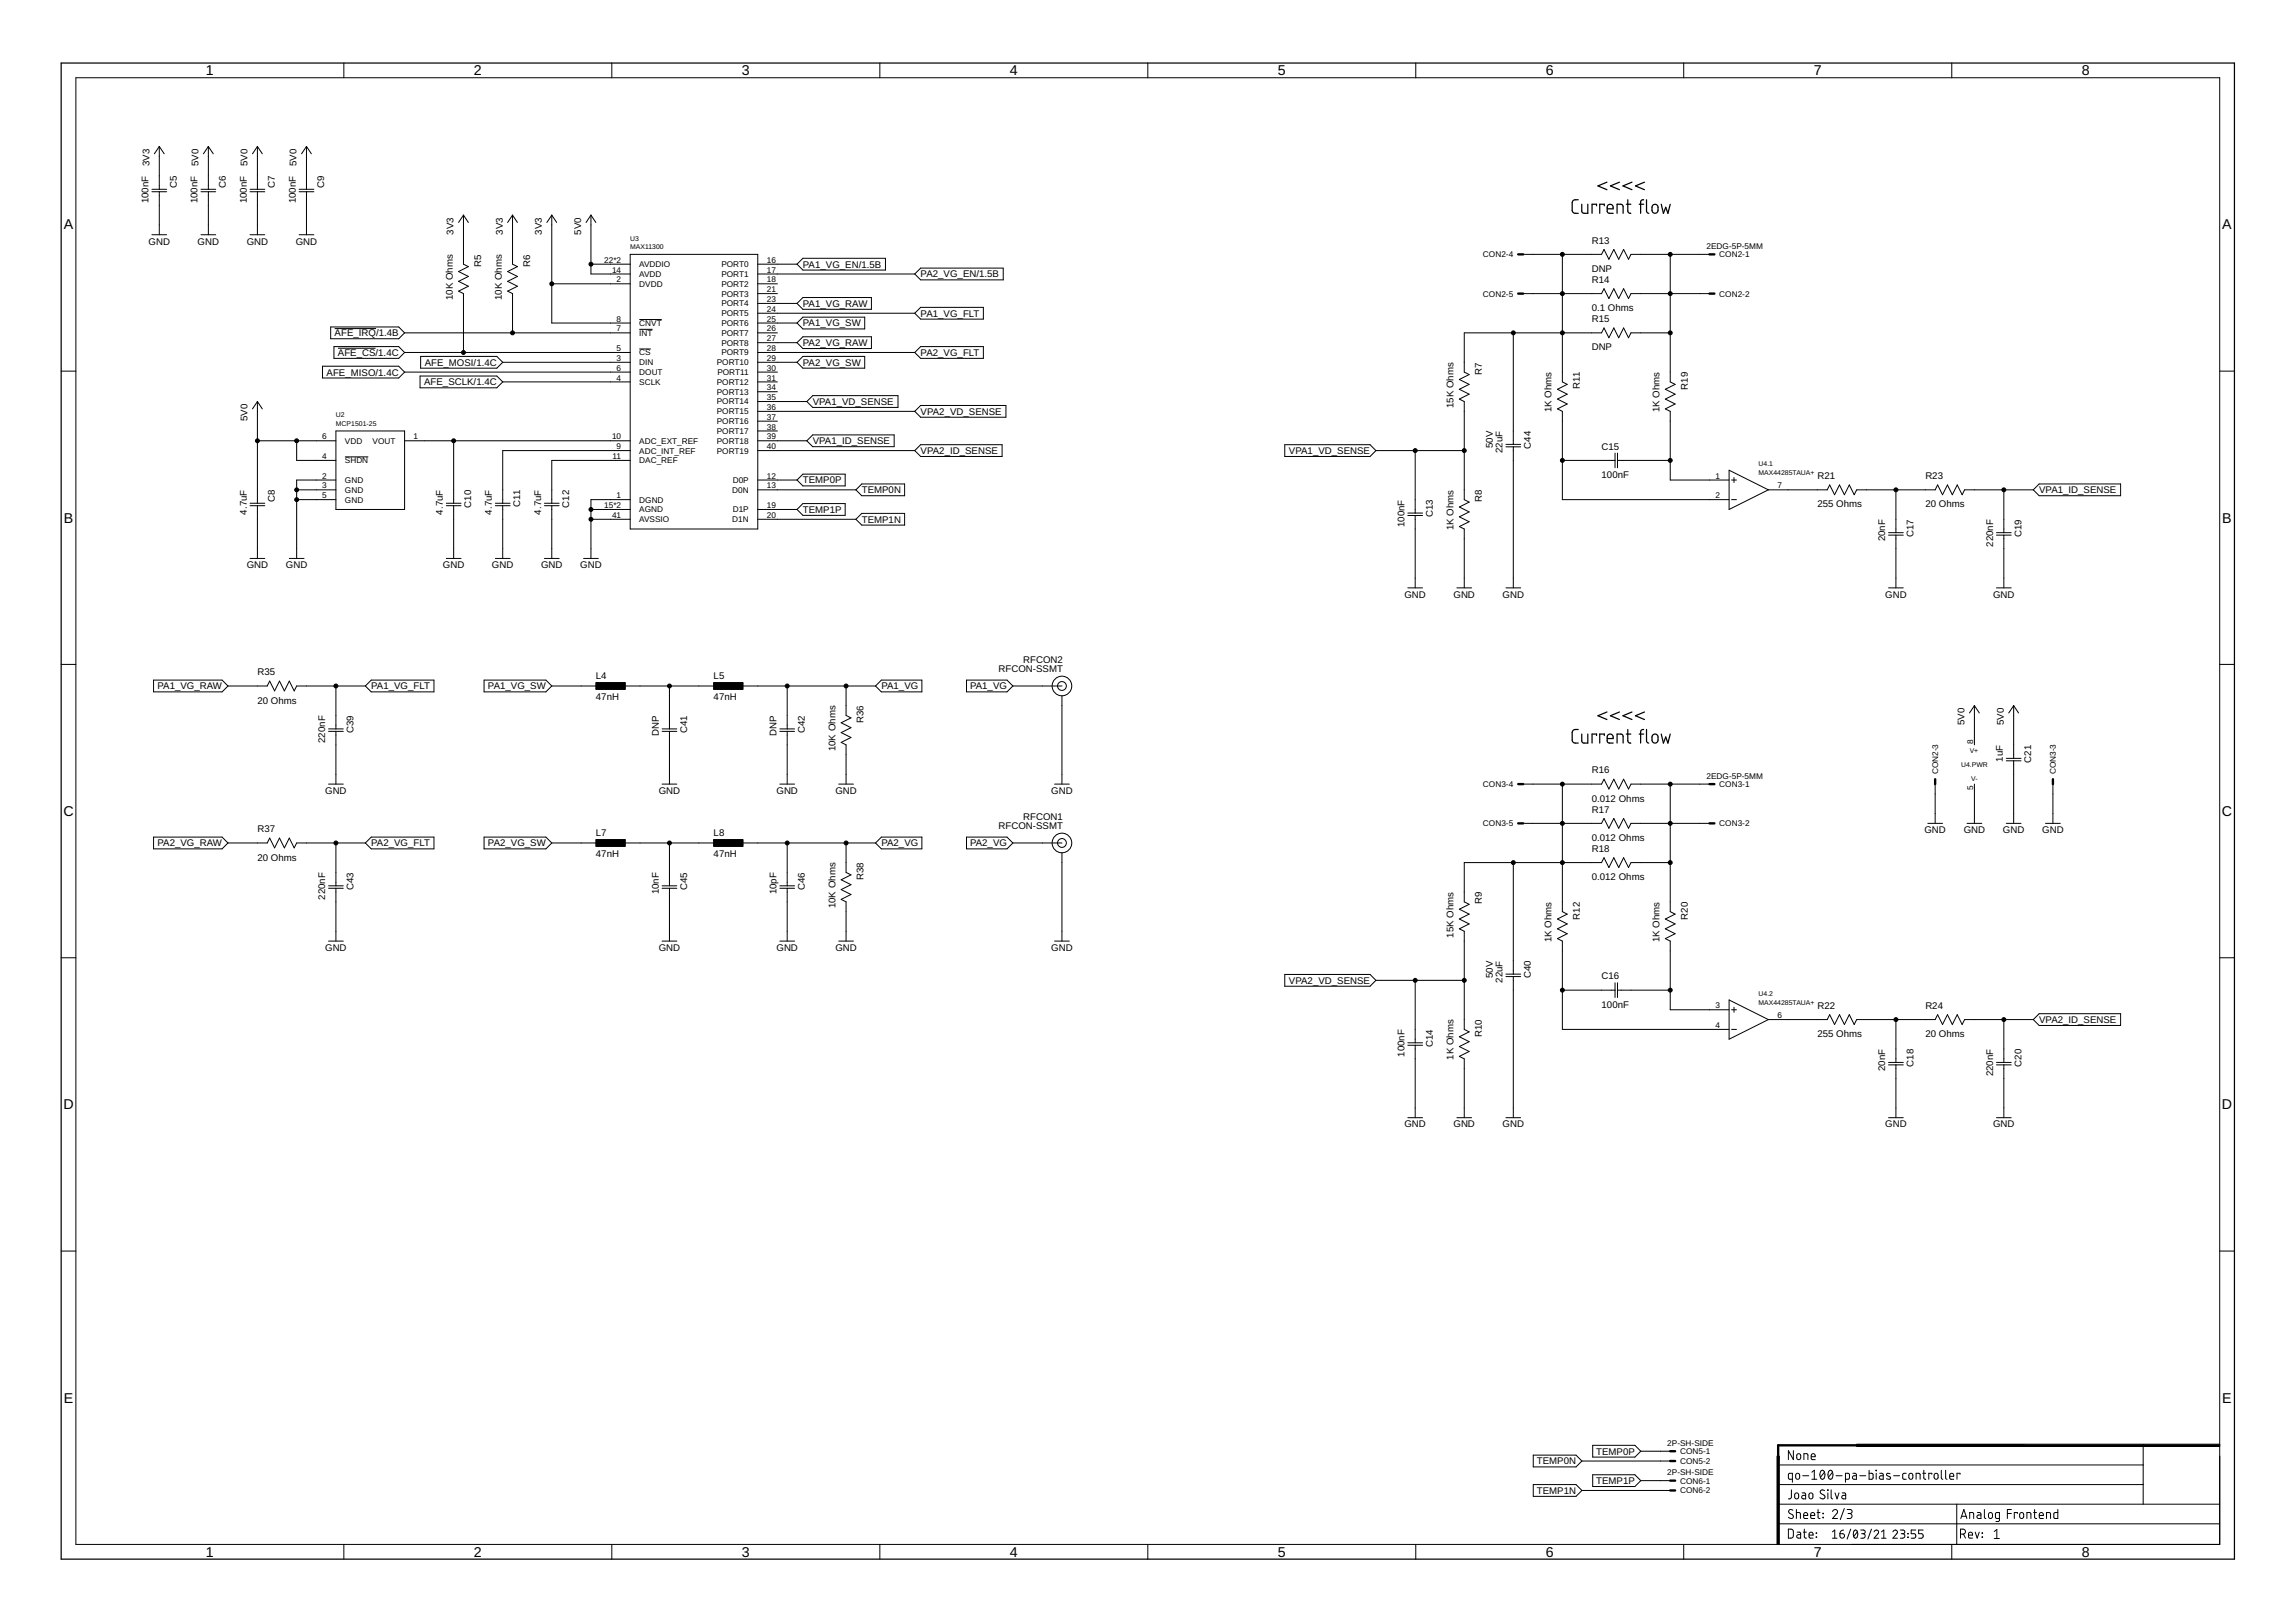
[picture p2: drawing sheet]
<svg xmlns="http://www.w3.org/2000/svg" width="594mm" height="420mm" viewBox="0 0 594 420" stroke-linecap="round" stroke-linejoin="round" font-family="sans-serif">
<defs><g id="words">
<g font-size="3.7">
<text x="53.3" y="19.5">1</text>
<text x="122.7" y="19.5">2</text>
<text x="192" y="19.5">3</text>
<text x="261.4" y="19.5">4</text>
<text x="330.8" y="19.5">5</text>
<text x="400.2" y="19.5">6</text>
<text x="469.5" y="19.5">7</text>
<text x="538.9" y="19.5">8</text>
<text x="16.5" y="59.4">A</text>
<text x="575.3" y="59.4">A</text>
<text x="16.5" y="135.3">B</text>
<text x="575.3" y="135.3">B</text>
<text x="16.4" y="211.3">C</text>
<text x="575.2" y="211.3">C</text>
<text x="16.4" y="287.2">D</text>
<text x="575.2" y="287.2">D</text>
<text x="16.5" y="363.1">E</text>
<text x="575.3" y="363.1">E</text>
<text x="53.3" y="403">1</text>
<text x="122.7" y="403">2</text>
<text x="192" y="403">3</text>
<text x="261.4" y="403">4</text>
<text x="330.8" y="403">5</text>
<text x="400.2" y="403">6</text>
<text x="469.5" y="403">7</text>
<text x="538.9" y="403">8</text>
</g>
<g font-size="2.5">
<text x="38.7" y="43" transform="rotate(-90 38.7 43)">3V3</text>
<text x="51.4" y="43" transform="rotate(-90 51.4 43)">5V0</text>
<text x="64.1" y="43" transform="rotate(-90 64.1 43)">5V0</text>
<text x="76.8" y="43" transform="rotate(-90 76.8 43)">5V0</text>
<text x="38.5" y="52.6" transform="rotate(-90 38.5 52.6)">100nF</text>
<text x="45.8" y="48.7" transform="rotate(-90 45.8 48.7)">C5</text>
<text x="51.2" y="52.6" transform="rotate(-90 51.2 52.6)">100nF</text>
<text x="58.5" y="48.7" transform="rotate(-90 58.5 48.7)">C6</text>
<text x="63.9" y="52.6" transform="rotate(-90 63.9 52.6)">100nF</text>
<text x="71.2" y="48.7" transform="rotate(-90 71.2 48.7)">C7</text>
<text x="76.6" y="52.6" transform="rotate(-90 76.6 52.6)">100nF</text>
<text x="83.9" y="48.7" transform="rotate(-90 83.9 48.7)">C9</text>
<text x="38.5" y="63.3">GND</text>
<text x="51.2" y="63.3">GND</text>
<text x="63.9" y="63.3">GND</text>
<text x="76.6" y="63.3">GND</text>
<text x="117.4" y="60.8" transform="rotate(-90 117.4 60.8)">3V3</text>
<text x="130.1" y="60.8" transform="rotate(-90 130.1 60.8)">3V3</text>
<text x="140.3" y="60.8" transform="rotate(-90 140.3 60.8)">3V3</text>
<text x="150.4" y="60.8" transform="rotate(-90 150.4 60.8)">5V0</text>
<text x="412" y="63.1">R13</text>
<text x="124.5" y="69" transform="rotate(-90 124.5 69)">R5</text>
<text x="137.2" y="69" transform="rotate(-90 137.2 69)">R6</text>
<text x="207.8" y="69.3">PA1_VG_EN/1.5B</text>
<text x="238.3" y="71.8">PA2_VG_EN/1.5B</text>
<text x="412" y="70.4">DNP</text>
<text x="117.2" y="77.7" transform="rotate(-90 117.2 77.7)">10K Ohms</text>
<text x="129.9" y="77.7" transform="rotate(-90 129.9 77.7)">10K Ohms</text>
<text x="412" y="73.2">R14</text>
<text x="207.8" y="79.4">PA1_VG_RAW</text>
<text x="238.3" y="82">PA1_VG_FLT</text>
<text x="412" y="80.6">0.1 Ohms</text>
<text x="412" y="83.4">R15</text>
<text x="86.6" y="87.1">AFE_IRQ/1.4B</text>
<text x="207.8" y="84.5">PA1_VG_SW</text>
<text x="207.8" y="89.6">PA2_VG_RAW</text>
<text x="87.5" y="92.1">AFE_CS/1.4C</text>
<text x="110" y="94.7">AFE_MOSI/1.4C</text>
<text x="207.8" y="94.7">PA2_VG_SW</text>
<text x="238.3" y="92.1">PA2_VG_FLT</text>
<text x="412" y="90.7">DNP</text>
<text x="84.6" y="97.2">AFE_MISO/1.4C</text>
<text x="109.8" y="99.8">AFE_SCLK/1.4C</text>
<text x="383.6" y="97" transform="rotate(-90 383.6 97)">R7</text>
<text x="409" y="100.7" transform="rotate(-90 409 100.7)">R11</text>
<text x="436.9" y="100.9" transform="rotate(-90 436.9 100.9)">R19</text>
<text x="210.4" y="104.8">VPA1_VD_SENSE</text>
<text x="238.3" y="107.4">VPA2_VD_SENSE</text>
<text x="376.3" y="105.6" transform="rotate(-90 376.3 105.6)">15K Ohms</text>
<text x="401.7" y="106.8" transform="rotate(-90 401.7 106.8)">1K Ohms</text>
<text x="429.6" y="106.8" transform="rotate(-90 429.6 106.8)">1K Ohms</text>
<text x="64.1" y="109" transform="rotate(-90 64.1 109)">5V0</text>
<text x="210.4" y="115">VPA1_ID_SENSE</text>
<text x="238.3" y="117.5">VPA2_ID_SENSE</text>
<text x="333.7" y="117.5">VPA1_VD_SENSE</text>
<text x="386.4" y="116" transform="rotate(-90 386.4 116)">50V</text>
<text x="389" y="117.3" transform="rotate(-90 389 117.3)">22uF</text>
<text x="396.3" y="116.2" transform="rotate(-90 396.3 116.2)">C44</text>
<text x="414.6" y="116.4">C15</text>
<text x="207.8" y="125.1">TEMP0P</text>
<text x="414.6" y="123.7">100nF</text>
<text x="470.5" y="124">R21</text>
<text x="498.4" y="124">R23</text>
<text x="71.2" y="130" transform="rotate(-90 71.2 130)">C8</text>
<text x="122" y="131.4" transform="rotate(-90 122 131.4)">C10</text>
<text x="134.7" y="131.2" transform="rotate(-90 134.7 131.2)">C11</text>
<text x="147.4" y="131.4" transform="rotate(-90 147.4 131.4)">C12</text>
<text x="223.1" y="127.7">TEMP0N</text>
<text x="383.6" y="130" transform="rotate(-90 383.6 130)">R8</text>
<text x="470.5" y="131.3">255 Ohms</text>
<text x="498.4" y="131.3">20 Ohms</text>
<text x="527.9" y="127.7">VPA1_ID_SENSE</text>
<text x="63.9" y="133.2" transform="rotate(-90 63.9 133.2)">4.7uF</text>
<text x="114.7" y="133.2" transform="rotate(-90 114.7 133.2)">4.7uF</text>
<text x="127.4" y="133.2" transform="rotate(-90 127.4 133.2)">4.7uF</text>
<text x="140.1" y="133.2" transform="rotate(-90 140.1 133.2)">4.7uF</text>
<text x="207.8" y="132.8">TEMP1P</text>
<text x="223.1" y="135.3">TEMP1N</text>
<text x="363.6" y="136.5" transform="rotate(-90 363.6 136.5)">100nF</text>
<text x="370.9" y="133.9" transform="rotate(-90 370.9 133.9)">C13</text>
<text x="376.3" y="137.2" transform="rotate(-90 376.3 137.2)">1K Ohms</text>
<text x="488" y="140.1" transform="rotate(-90 488 140.1)">20nF</text>
<text x="495.3" y="139" transform="rotate(-90 495.3 139)">C17</text>
<text x="515.9" y="141.5" transform="rotate(-90 515.9 141.5)">220nF</text>
<text x="523.3" y="139" transform="rotate(-90 523.3 139)">C19</text>
<text x="63.9" y="147.1">GND</text>
<text x="74" y="147.1">GND</text>
<text x="114.7" y="147.1">GND</text>
<text x="127.4" y="147.1">GND</text>
<text x="140" y="147.1">GND</text>
<text x="150.2" y="147.1">GND</text>
<text x="363.6" y="154.7">GND</text>
<text x="376.3" y="154.7">GND</text>
<text x="388.9" y="154.7">GND</text>
<text x="488" y="154.7">GND</text>
<text x="515.9" y="154.7">GND</text>
<text x="264.9" y="171.8">RFCON2</text>
<text x="40.8" y="178.5">PA1_VG_RAW</text>
<text x="66.6" y="174.8">R35</text>
<text x="96.1" y="178.5">PA1_VG_FLT</text>
<text x="126.3" y="178.5">PA1_VG_SW</text>
<text x="154.3" y="175.7">L4</text>
<text x="184.7" y="175.7">L5</text>
<text x="228.2" y="178.5">PA1_VG</text>
<text x="251.1" y="178.5">PA1_VG</text>
<text x="258.5" y="174">RFCON-SSMT</text>
<text x="66.6" y="182.1">20 Ohms</text>
<text x="154.3" y="181.3">47nH</text>
<text x="184.7" y="181.3">47nH</text>
<text x="91.5" y="189.8" transform="rotate(-90 91.5 189.8)">C39</text>
<text x="170.5" y="190.5" transform="rotate(-90 170.5 190.5)">DNP</text>
<text x="177.8" y="189.8" transform="rotate(-90 177.8 189.8)">C41</text>
<text x="201" y="190.5" transform="rotate(-90 201 190.5)">DNP</text>
<text x="208.3" y="189.8" transform="rotate(-90 208.3 189.8)">C42</text>
<text x="223.6" y="187.3" transform="rotate(-90 223.6 187.3)">R36</text>
<text x="508.6" y="187.8" transform="rotate(-90 508.6 187.8)">5V0</text>
<text x="518.7" y="187.8" transform="rotate(-90 518.7 187.8)">5V0</text>
<text x="84.2" y="192.3" transform="rotate(-90 84.2 192.3)">220nF</text>
<text x="216.2" y="194.5" transform="rotate(-90 216.2 194.5)">10K Ohms</text>
<text x="518.5" y="197.2" transform="rotate(-90 518.5 197.2)">1uF</text>
<text x="525.8" y="197.4" transform="rotate(-90 525.8 197.4)">C21</text>
<text x="412" y="200.2">R16</text>
<text x="84.2" y="205.5">GND</text>
<text x="170.5" y="205.5">GND</text>
<text x="201" y="205.5">GND</text>
<text x="216.2" y="205.5">GND</text>
<text x="272.1" y="205.5">GND</text>
<text x="412" y="207.5">0.012 Ohms</text>
<text x="66.6" y="215.5">R37</text>
<text x="258.5" y="214.7">RFCON-SSMT</text>
<text x="264.9" y="212.4">RFCON1</text>
<text x="412" y="210.4">R17</text>
<text x="498.2" y="215.7">GND</text>
<text x="508.3" y="215.7">GND</text>
<text x="518.5" y="215.7">GND</text>
<text x="528.6" y="215.7">GND</text>
<text x="40.8" y="219.1">PA2_VG_RAW</text>
<text x="96.1" y="219.1">PA2_VG_FLT</text>
<text x="126.3" y="219.1">PA2_VG_SW</text>
<text x="154.3" y="221.9">47nH</text>
<text x="154.3" y="216.3">L7</text>
<text x="184.7" y="221.9">47nH</text>
<text x="184.7" y="216.3">L8</text>
<text x="228.2" y="219.1">PA2_VG</text>
<text x="251.1" y="219.1">PA2_VG</text>
<text x="412" y="217.7">0.012 Ohms</text>
<text x="412" y="220.5">R18</text>
<text x="66.6" y="222.8">20 Ohms</text>
<text x="223.6" y="227.9" transform="rotate(-90 223.6 227.9)">R38</text>
<text x="412" y="227.9">0.012 Ohms</text>
<text x="84.2" y="233" transform="rotate(-90 84.2 233)">220nF</text>
<text x="91.5" y="230.4" transform="rotate(-90 91.5 230.4)">C43</text>
<text x="170.5" y="231.6" transform="rotate(-90 170.5 231.6)">10nF</text>
<text x="177.8" y="230.4" transform="rotate(-90 177.8 230.4)">C45</text>
<text x="201" y="231.6" transform="rotate(-90 201 231.6)">10pF</text>
<text x="208.3" y="230.4" transform="rotate(-90 208.3 230.4)">C46</text>
<text x="216.2" y="235.1" transform="rotate(-90 216.2 235.1)">10K Ohms</text>
<text x="383.6" y="234.1" transform="rotate(-90 383.6 234.1)">R9</text>
<text x="409" y="238.1" transform="rotate(-90 409 238.1)">R12</text>
<text x="436.9" y="238.1" transform="rotate(-90 436.9 238.1)">R20</text>
<text x="376.3" y="242.8" transform="rotate(-90 376.3 242.8)">15K Ohms</text>
<text x="401.7" y="243.9" transform="rotate(-90 401.7 243.9)">1K Ohms</text>
<text x="429.6" y="243.9" transform="rotate(-90 429.6 243.9)">1K Ohms</text>
<text x="84.2" y="246.2">GND</text>
<text x="170.5" y="246.2">GND</text>
<text x="201" y="246.2">GND</text>
<text x="216.2" y="246.2">GND</text>
<text x="272.1" y="246.2">GND</text>
<text x="333.7" y="254.7">VPA2_VD_SENSE</text>
<text x="386.4" y="253.2" transform="rotate(-90 386.4 253.2)">50V</text>
<text x="389" y="254.4" transform="rotate(-90 389 254.4)">22uF</text>
<text x="396.3" y="253.3" transform="rotate(-90 396.3 253.3)">C40</text>
<text x="414.6" y="253.6">C16</text>
<text x="414.6" y="260.9">100nF</text>
<text x="470.5" y="261.2">R22</text>
<text x="498.4" y="261.2">R24</text>
<text x="383.6" y="268.5" transform="rotate(-90 383.6 268.5)">R10</text>
<text x="470.5" y="268.5">255 Ohms</text>
<text x="498.4" y="268.5">20 Ohms</text>
<text x="527.9" y="264.8">VPA2_ID_SENSE</text>
<text x="363.6" y="273.6" transform="rotate(-90 363.6 273.6)">100nF</text>
<text x="370.9" y="271.1" transform="rotate(-90 370.9 271.1)">C14</text>
<text x="376.3" y="274.4" transform="rotate(-90 376.3 274.4)">1K Ohms</text>
<text x="488" y="277.3" transform="rotate(-90 488 277.3)">20nF</text>
<text x="495.3" y="276.2" transform="rotate(-90 495.3 276.2)">C18</text>
<text x="515.9" y="278.7" transform="rotate(-90 515.9 278.7)">220nF</text>
<text x="523.3" y="276.2" transform="rotate(-90 523.3 276.2)">C20</text>
<text x="363.6" y="291.9">GND</text>
<text x="376.3" y="291.9">GND</text>
<text x="388.9" y="291.9">GND</text>
<text x="488" y="291.9">GND</text>
<text x="515.9" y="291.9">GND</text>
<text x="413.2" y="376.6">TEMP0P</text>
<text x="397.8" y="379.1">TEMP0N</text>
<text x="397.8" y="386.7">TEMP1N</text>
<text x="413.2" y="384.2">TEMP1P</text>
</g>
<g font-size="2.1">
<text x="441.8" y="64.5">2EDG-5P-5MM</text>
<text x="156.4" y="68">22*2</text>
<text x="158.4" y="70.6">14</text>
<text x="165.5" y="71.7">AVDD</text>
<text x="165.5" y="69.1">AVDDIO</text>
<text x="186.7" y="69.1">PORT0</text>
<text x="186.7" y="71.7">PORT1</text>
<text x="198.5" y="68">16</text>
<text x="198.5" y="70.6">17</text>
<text x="383.9" y="66.6">CON2-4</text>
<text x="445.1" y="66.6">CON2-1</text>
<text x="159.6" y="73.1">2</text>
<text x="165.5" y="74.2">DVDD</text>
<text x="186.7" y="74.2">PORT2</text>
<text x="186.7" y="76.8">PORT3</text>
<text x="198.5" y="73.1">18</text>
<text x="198.5" y="75.7">21</text>
<text x="383.9" y="76.8">CON2-5</text>
<text x="445.1" y="76.8">CON2-2</text>
<text x="159.6" y="83.3">8</text>
<text x="186.7" y="79.3">PORT4</text>
<text x="186.7" y="81.8">PORT5</text>
<text x="198.5" y="78.2">23</text>
<text x="198.5" y="80.7">24</text>
<text x="198.5" y="83.3">25</text>
<text x="159.6" y="85.8">7</text>
<text x="165.5" y="84.4">CNVT</text>
<text x="165.5" y="86.9">INT</text>
<text x="186.7" y="84.4">PORT6</text>
<text x="186.7" y="86.9">PORT7</text>
<text x="186.7" y="89.5">PORT8</text>
<text x="198.5" y="85.8">26</text>
<text x="198.5" y="88.3">27</text>
<text x="159.6" y="90.9">5</text>
<text x="159.6" y="93.4">3</text>
<text x="159.6" y="96">6</text>
<text x="165.5" y="92">CS</text>
<text x="165.5" y="94.5">DIN</text>
<text x="185.5" y="94.5">PORT10</text>
<text x="186.7" y="92">PORT9</text>
<text x="198.5" y="90.9">28</text>
<text x="198.5" y="93.4">29</text>
<text x="198.5" y="96">30</text>
<text x="159.6" y="98.5">4</text>
<text x="165.5" y="97.1">DOUT</text>
<text x="165.5" y="99.6">SCLK</text>
<text x="185.5" y="99.6">PORT12</text>
<text x="185.7" y="97.1">PORT11</text>
<text x="198.5" y="98.5">31</text>
<text x="198.5" y="101">34</text>
<text x="185.5" y="102.2">PORT13</text>
<text x="185.5" y="104.7">PORT14</text>
<text x="185.5" y="107.2">PORT15</text>
<text x="198.5" y="103.6">35</text>
<text x="198.5" y="106.1">36</text>
<text x="83.4" y="113.7">6</text>
<text x="107.1" y="113.7">1</text>
<text x="158.4" y="113.7">10</text>
<text x="185.5" y="109.8">PORT16</text>
<text x="185.5" y="112.3">PORT17</text>
<text x="198.5" y="108.7">37</text>
<text x="198.5" y="111.2">38</text>
<text x="198.5" y="113.7">39</text>
<text x="83.4" y="118.8">4</text>
<text x="89.3" y="114.9">VDD</text>
<text x="89.3" y="119.9">SHDN</text>
<text x="96.4" y="114.9">VOUT</text>
<text x="158.6" y="118.8">11</text>
<text x="159.6" y="116.3">9</text>
<text x="165.5" y="117.4">ADC_INT_REF</text>
<text x="165.5" y="114.9">ADC_EXT_REF</text>
<text x="165.5" y="119.9">DAC_REF</text>
<text x="185.5" y="114.9">PORT18</text>
<text x="185.5" y="117.4">PORT19</text>
<text x="198.5" y="116.3">40</text>
<text x="83.4" y="123.9">2</text>
<text x="89.3" y="125">GND</text>
<text x="189.7" y="125">D0P</text>
<text x="198.5" y="123.9">12</text>
<text x="444.1" y="123.9">1</text>
<text x="83.4" y="126.4">3</text>
<text x="83.4" y="129">5</text>
<text x="89.3" y="127.6">GND</text>
<text x="89.3" y="130.1">GND</text>
<text x="156.4" y="131.5">15*2</text>
<text x="159.6" y="129">1</text>
<text x="165.5" y="130.1">DGND</text>
<text x="189.5" y="127.6">D0N</text>
<text x="198.5" y="126.4">13</text>
<text x="198.5" y="131.5">19</text>
<text x="444.1" y="129">2</text>
<text x="460.1" y="126.4">7</text>
<text x="158.4" y="134.1">41</text>
<text x="165.5" y="135.2">AVSSIO</text>
<text x="165.5" y="132.6">AGND</text>
<text x="189.5" y="135.2">D1N</text>
<text x="189.7" y="132.6">D1P</text>
<text x="198.5" y="134.1">20</text>
<text x="510.7" y="192.5" transform="rotate(-90 510.7 192.5)">8</text>
<text x="383.9" y="203.8">CON3-4</text>
<text x="441.8" y="201.6">2EDG-5P-5MM</text>
<text x="445.1" y="203.8">CON3-1</text>
<text x="501.7" y="200.5" transform="rotate(-90 501.7 200.5)">CON2-3</text>
<text x="532.2" y="200.5" transform="rotate(-90 532.2 200.5)">CON3-3</text>
<text x="510.7" y="204.5" transform="rotate(-90 510.7 204.5)">5</text>
<text x="383.9" y="213.9">CON3-5</text>
<text x="445.1" y="213.9">CON3-2</text>
<text x="444.1" y="261">3</text>
<text x="460.1" y="263.6">6</text>
<text x="444.1" y="266.1">4</text>
<text x="431.6" y="374.3">2P-SH-SIDE</text>
<text x="434.9" y="376.5">CON5-1</text>
<text x="431.6" y="381.9">2P-SH-SIDE</text>
<text x="434.9" y="379">CON5-2</text>
<text x="434.9" y="384.1">CON6-1</text>
<text x="434.9" y="386.6">CON6-2</text>
</g>
<g font-size="1.8">
<text x="163.1" y="64.6">MAX11300</text>
<text x="163.1" y="62.3">U3</text>
<text x="86.9" y="110.3">MCP1501-25</text>
<text x="86.9" y="108">U2</text>
<text x="455.2" y="123">MAX44285TAUA+</text>
<text x="455.2" y="120.7">U4.1</text>
<text x="509.9" y="194.9">V+</text>
<text x="507.6" y="198.5">U4.PWR</text>
<text x="510.3" y="202.2">V-</text>
<text x="455.2" y="257.8">U4.2</text>
<text x="455.2" y="260.1">MAX44285TAUA+</text>
</g>
</g></defs>
<g fill="none" stroke="#000" stroke-width=".32">
<path d="M15.8 16.3h562.6v387.3h-562.6zM408.5 51.7l-1.2 .2-.3 .6 .1 2.3 .4 .4h1M409.4 52.9l.1 1.9 .5 .4h1v-2.3M413.3 53.3v-.4h-1.2v2.3M415.3 53.3v-.4h-1.2v2.3M416 47.2l-2.4 .9 2.4 1M416 54.1h1.6a.81 .81 0 0 0-.6-1.2 .81 .81 0 0 0-1 .8l.1 1.3 .5 .2h1M418.6 55.2v-2.3h1l.4 .2 .2 2.1M419.2 47.2l-2.3 .9 2.3 1M421 52.9h1.1M421.4 51.7v3.1l.4 .4h.3M422.4 47.2l-2.3 .9 2.3 1"/>
<path d="M424.3 52.9h1.2M425.5 51.7l-.6 .1-.2 .3v3.1M425.7 47.2l-2.3 .9 2.3 1M426.2 51.7v2.9l.1 .4 .5 .2M427.9 53.1a.79 .79 0 0 1 .8-.1 .79 .79 0 0 1 .5 .7v.7a.78 .78 0 0 1-.8 .8 .78 .78 0 0 1-.8-.8l.1-1zM430 52.9l.6 2.3 .6-1.5 .6 1.5 .6-2.3M408.5 188.8l-1.2 .2-.3 .6 .1 2.4 .4 .3 1 .1M409.4 190l.1 2 .5 .4h1v-2.4M413.3 190.4v-.4h-1.2v2.4M415.3 190.4v-.4h-1.2v2.4M416 184.3l-2.4 1 2.4 1M416 191.2h1.6a.81 .81 0 0 0-.6-1.1 .81 .81 0 0 0-1 .7l.1 1.3 .3 .2 1.2 .1"/>
<path d="M418.6 192.4v-2.4l1.2 .1 .2 .2 .2 2.1M419.2 184.3l-2.3 1 2.3 1M421 190h1.1M421.4 188.8v3.2l.4 .3 .3 .1M422.4 184.3l-2.3 1 2.3 1M424.3 190h1.2M425.5 188.8l-.6 .2-.2 .3v3.1M425.7 184.3l-2.3 1 2.3 1M426.2 188.8v3l.1 .3 .5 .3M427.9 190.2a.77 .77 0 0 1 .8-.1 .77 .77 0 0 1 .5 .7v.8a.78 .78 0 0 1-.8 .8 .78 .78 0 0 1-.8-.8l.1-1zM430 190l.6 2.4 .6-1.6 .6 1.6 .6-2.4"/>
</g>
<g fill="none" stroke="#000" stroke-width=".26">
<path d="M89 16.3v3.8M158.4 16.3v3.8M227.8 16.3v3.8M297.1 16.3v3.8M366.5 16.3v3.8M435.8 16.3v3.8M505.2 16.3v3.8M19.6 20.1h555v379.7h-555zM41.2 37.9v11.1M41.2 37.9l1.3 1.9M41.2 37.9l-1.2 1.9M53.9 37.9v11.1"/>
<path d="M53.9 37.9l1.3 1.9M53.9 37.9l-1.2 1.9M66.6 37.9v11.1M66.6 37.9l1.3 1.9M66.6 37.9l-1.2 1.9M79.3 37.9v11.1M79.3 37.9l1.3 1.9M79.3 37.9l-1.2 1.9M39.3 49h3.8M39.3 49.6h3.8M41.2 49.6v11.2M52 49h3.8"/>
<path d="M52 49.6h3.8M53.9 49.6v11.2M64.7 49h3.8M64.7 49.6h3.8M66.6 49.6v11.2M77.4 49h3.8M77.4 49.6h3.8M79.3 49.6v11.2M120 55.7v12.7l1.2 .6-2.5 1.3 2.5 1.3-2.5 1.2 2.5 1.3-2.5 1.3 1.3 .6v15.2M120 55.7l1.2 1.9M120 55.7l-1.3 1.9M132.7 55.7v12.7l1.2 .6-2.5 1.3 2.5 1.3-2.5 1.2 2.5 1.3-2.5 1.3 1.3 .6v10.2"/>
<path d="M132.7 55.7l1.2 1.9M132.7 55.7l-1.3 1.9M142.8 55.7v27.9h20.3M142.8 55.7l1.3 1.9M142.8 55.7l-1.2 1.9M153 55.7v15.2h10.1M153 55.7l1.2 1.9M153 55.7l-1.3 1.9M39.3 60.8h3.8M52 60.8h3.8M64.7 60.8h3.8M77.4 60.8h3.8"/>
<path d="M142.8 73.5h20.3M153 68.4h10.1M163.1 65.8h33.1v71.1h-33.1zM196.2 76h5M196.2 68.4h10.1M196.2 70.9h40.6M196.2 73.5h5M196.2 78.5h10.1M207.8 77h17.8v3.1h-17.8l-1.5-1.6zM207.8 66.9h21.4v3h-21.4l-1.5-1.5zM238.3 79.6h16.3v3h-16.3l-1.5-1.5zM238.3 69.4h21.4v3.1h-21.4l-1.5-1.6z"/>
<path d="M394.3 65.8h20.3l.6-1.2 1.3 2.5 1.2-2.5 1.3 2.5 1.3-2.5 1.3 2.5 .6-1.3h20.3M394.3 76h20.3l.6-1.3 1.3 2.6 1.2-2.6 1.3 2.6 1.3-2.6 1.3 2.6 .6-1.3h20.3M404.4 65.8v33.1l1.3 .6-2.5 1.3 2.5 1.2-2.5 1.3 2.5 1.3-2.5 1.3 1.2 .6v22.8h43.2M432.4 65.8v33.1l1.2 .6-2.5 1.3 2.5 1.2-2.5 1.3 2.5 1.3-2.5 1.3 1.3 .6v17.8h15.2M15.8 96.1h3.8M83.5 94.8h19.7l1.5 1.5-1.5 1.6h-19.7zM85.6 84.6h17.6l1.5 1.6-1.5 1.5h-17.6zM86.4 89.7h16.8l1.5 1.5-1.5 1.6h-16.8zM86.6 85.1h10.7M87.5 90.1h9.7M104.7 86.2h58.4M104.7 91.2h58.4"/>
<path d="M104.7 96.3h58.4M108.7 97.3h19.9l1.5 1.6-1.5 1.5h-19.9zM108.9 92.3h19.7l1.5 1.5-1.5 1.5h-19.7zM130.1 93.8h33M130.1 98.9h33M165.5 90.3h2.9M165.5 82.7h5.8M165.5 85.3h3.4M196.2 86.2h5M196.2 91.2h40.6M196.2 81.1h40.6M196.2 83.6h10.1"/>
<path d="M196.2 88.7h10.1M196.2 93.8h10.1M196.2 96.3h5M196.2 98.9h5M206.3 88.7l1.5-1.5h17.8v3h-17.8zM207.8 92.3h16v3h-16l-1.5-1.5zM207.8 82.1h16v3.1h-16l-1.5-1.6zM238.3 89.7h16.3v3.1h-16.3l-1.5-1.6zM391.7 86.2v28.8M432.4 86.2h-10.2l-.6 1.2-1.3-2.5-1.3 2.5-1.3-2.5-1.2 2.5-1.3-2.5-.6 1.3h-35.6v10.1l1.3 .7-2.5 1.2 2.5 1.3-2.5 1.3 2.5 1.2-2.5 1.3 1.2 .6v25.4l1.3 .7-2.5 1.3 2.5 1.2-2.5 1.3 2.5 1.3-2.5 1.2 1.2 .6v15.3M574.6 96.1h3.8M66.6 114.1h20.4"/>
<path d="M66.6 103.9v26.4M66.6 103.9l1.3 2M66.6 103.9l-1.2 2M76.8 114.1v5.1h10.2M87 111.6h17.7v20.3h-17.7zM89.3 118.3h6M104.7 114.1h58.4M117.4 114.1v16.2M163.1 116.6h-33v13.7M163.1 119.2h-20.3v11.1M196.2 116.6h40.6M196.2 101.4h5"/>
<path d="M196.2 103.9h12.7M196.2 106.5h40.6M196.2 109h5M196.2 111.6h5M196.2 114.1h12.7M210.4 112.6h21.1v3h-21.1l-1.5-1.5zM210.4 102.4h22.1v3.1h-22.1l-1.5-1.6zM238.3 115.1h21.1v3.1h-21.1l-1.5-1.6zM238.3 105h22.1v3h-22.1l-1.5-1.5zM332.6 115.1h22l1.6 1.5-1.6 1.6h-22zM356.2 116.6h22.8M366.3 116.6v16.2"/>
<path d="M389.8 115.7h3.8M389.8 115h3.8M391.7 115.7v36.5M404.4 119.2h13.7M418.1 117.3v3.8M418.7 119.2h13.7M418.7 117.3v3.8M64.7 130.3h3.8M64.7 130.9h3.8M66.6 130.9v13.7M76.8 129.3h10.2M76.8 126.8h10.2"/>
<path d="M87 124.3h-10.2v20.3M115.5 130.3h3.8M115.5 130.9h3.8M117.4 130.9v13.7M128.2 130.3h3.8M128.2 130.9h3.8M130.1 130.9v13.7M140.9 130.3h3.8M140.9 130.9h3.8M142.8 130.9v13.7M153 134.4h10.1M153 131.9h10.1"/>
<path d="M163.1 129.3h-10.1v15.3M196.2 124.3h10.1M196.2 126.8h25.4M196.2 134.4h25.4M196.2 131.9h10.1M206.3 131.9l1.5-1.5h11v3h-11zM207.8 122.7h11v3.1h-11l-1.5-1.5zM221.6 126.8l1.5-1.5h11.1v3h-11.1zM221.6 134.4l1.5-1.5h11.1v3h-11.1zM364.4 133.5h3.8M364.4 132.8h3.8M366.3 133.5v18.7"/>
<path d="M447.6 121.7l10.2 5.1-10.2 5.1zM448.2 124.3h1.3M448.2 129.3h1.3M448.9 123.6v1.3M457.8 126.8h15.2l.6-1.3 1.3 2.6 1.3-2.6 1.2 2.6 1.3-2.6 1.3 2.6 .6-1.3h20.3l.7-1.3 1.2 2.6 1.3-2.6 1.3 2.6 1.2-2.6 1.3 2.6 .7-1.3h17.7M488.9 137.9h3.8M488.9 138.5h3.8M490.8 126.8v11.1M490.8 138.5v13.7M516.8 137.9h3.8M516.8 138.5h3.8M518.7 126.8v11.1"/>
<path d="M518.7 138.5v13.7M527.9 125.3h21v3h-21l-1.6-1.5zM64.7 144.6h3.8M74.9 144.6h3.8M115.5 144.6h3.8M128.2 144.6h3.8M140.9 144.6h3.8M151.1 144.6h3.8M364.4 152.2h3.8M377.1 152.2h3.8M389.8 152.2h3.8M488.9 152.2h3.8"/>
<path d="M516.8 152.2h3.8M15.8 172h3.8M39.8 176.1h17.7l1.5 1.5-1.5 1.5h-17.7zM59 177.6h10.2l.6-1.3 1.3 2.6 1.2-2.6 1.3 2.6 1.3-2.6 1.3 2.6 .6-1.3h17.8M87 177.6v11.1M96.1 176.1h16.2v3h-16.2l-1.5-1.5zM125.3 176.1h16l1.5 1.5-1.5 1.5h-16zM142.8 177.6h12.7M160.6 177.6h25.4M173.3 177.6v11.1M191.1 177.6h35.5M203.8 177.6v11.1"/>
<path d="M219 177.6v7.6l1.3 .6-2.6 1.3 2.6 1.3-2.6 1.3 2.6 1.2-2.6 1.3 1.3 .6v10.2M228.2 176.1h10.4v3h-10.4l-1.6-1.5zM250.2 176.1h10.5l1.5 1.5-1.5 1.5h-10.5zM262.2 177.6h12.7M574.6 172h3.8M85 188.7h3.9M85 189.3h3.9M87 189.3v13.7M171.4 188.7h3.8M171.4 189.3h3.8M173.3 189.3v13.7M201.9 188.7h3.8"/>
<path d="M201.9 189.3h3.8M203.8 189.3v13.7M274.9 180.1v22.9M511.1 182.7v10.1M511.1 182.7l1.3 1.9M511.1 182.7l-1.3 1.9M519.3 196.3h3.9M519.3 197h3.9M521.3 182.7v13.6M521.3 197v16.1M521.3 182.7l1.2 1.9M521.3 182.7l-1.3 1.9"/>
<path d="M39.8 216.7h17.7l1.5 1.5-1.5 1.6h-17.7zM59 218.2h10.2l.6-1.2 1.3 2.5 1.2-2.5 1.3 2.5 1.3-2.5 1.3 2.5 .6-1.3h17.8M85 203h3.9M87 218.2v11.1M96.1 216.7h16.2v3.1h-16.2l-1.5-1.6zM125.3 216.7h16l1.5 1.5-1.5 1.6h-16zM142.8 218.2h12.7M160.6 218.2h25.4M171.4 203h3.8M173.3 218.2v11.1M191.1 218.2h35.5M201.9 203h3.8"/>
<path d="M203.8 218.2v11.1M217.1 203h3.8M219 218.2v7.6l1.3 .7-2.6 1.3 2.6 1.2-2.6 1.3 2.6 1.3-2.6 1.2 1.3 .7v10.1M228.2 216.7h10.4v3.1h-10.4l-1.6-1.6zM250.2 216.7h10.5l1.5 1.5-1.5 1.6h-10.5zM262.2 218.2h12.7M273 203h3.8M394.3 213.1h20.3l.6-1.2 1.3 2.5 1.2-2.5 1.3 2.5 1.3-2.5 1.3 2.5 .6-1.3h20.3M394.3 203h20.3l.6-1.3 1.3 2.6 1.2-2.6 1.3 2.6 1.3-2.6 1.3 2.6 .6-1.3h20.3M404.4 203v33l1.3 .6-2.5 1.3 2.5 1.3-2.5 1.3 2.5 1.2-2.5 1.3 1.2 .6v22.9h43.2M432.4 203v33l1.2 .6-2.5 1.3 2.5 1.3-2.5 1.3 2.5 1.2-2.5 1.3 1.3 .6v17.8h15.2M499 213.1h3.8"/>
<path d="M500.9 203v10.1M509.2 213.1h3.8M511.1 203v10.1M519.3 213.1h3.9M529.5 213.1h3.8M531.4 203v10.1M85 229.3h3.9M85 230h3.9M87 230v13.6M171.4 229.3h3.8M171.4 230h3.8M173.3 230v13.6"/>
<path d="M201.9 229.3h3.8M201.9 230h3.8M203.8 230v13.6M274.9 220.8v22.8M391.7 223.3v28.9M432.4 223.3h-10.2l-.6 1.3-1.3-2.6-1.3 2.6-1.3-2.6-1.2 2.6-1.3-2.6-.6 1.3h-35.6v10.2l1.3 .6-2.5 1.3 2.5 1.2-2.5 1.3 2.5 1.3-2.5 1.3 1.2 .6v25.4l1.3 .6-2.5 1.3 2.5 1.3-2.5 1.2 2.5 1.3-2.5 1.3 1.2 .6v15.2M15.8 247.9h3.8M85 243.6h3.9M171.4 243.6h3.8M201.9 243.6h3.8M217.1 243.6h3.8M273 243.6h3.8"/>
<path d="M332.6 252.3h22l1.6 1.5-1.6 1.5h-22zM356.2 253.8h22.8M366.3 253.8v16.2M389.8 252.2h3.8M389.8 252.8h3.8M391.7 252.8v36.5M404.4 256.3h13.7M418.1 254.4v3.8M418.7 254.4v3.8M418.7 256.3h13.7M447.6 258.9l10.2 5-10.2 5.1zM574.6 247.9h3.8"/>
<path d="M364.4 270h3.8M364.4 270.6h3.8M366.3 270.6v18.7M448.2 261.4h1.3M448.2 266.5h1.3M448.9 260.8v1.2M457.8 263.9h15.2l.6-1.2 1.3 2.5 1.3-2.5 1.2 2.5 1.3-2.5 1.3 2.5 .6-1.3h20.3l.7-1.2 1.2 2.5 1.3-2.5 1.3 2.5 1.2-2.5 1.3 2.5 .7-1.3h17.7M488.9 275h3.8M488.9 275.7h3.8M490.8 263.9v11.1M490.8 275.7v13.6M516.8 275h3.8"/>
<path d="M516.8 275.7h3.8M518.7 263.9v11.1M518.7 275.7v13.6M526.3 263.9l1.6-1.5h21v3.1h-21zM364.4 289.3h3.8M377.1 289.3h3.8M389.8 289.3h3.8M488.9 289.3h3.8M516.8 289.3h3.8M15.8 323.9h3.8M574.6 323.9h3.8M396.9 376.7h11.1l1.5 1.5-1.5 1.6h-11.1z"/>
<path d="M409.5 378.2h22.9M412.3 374.2h10.9l1.5 1.5-1.5 1.5h-10.9zM424.7 375.7h7.7M460.3 379.2h94.5M464.2 375.5v2.4l-1.3-2.4v2.4M465.2 376.5l.3-.2 .5 .2 .1 .9a.52 .52 0 0 1-.5 .5 .52 .52 0 0 1-.5-.5zM467 377.9v-1.6l.9 .1 .1 1.5M468.8 377.1h1.1a.55 .55 0 0 0-.4-.8 .55 .55 0 0 0-.7 .5l.1 1 1 .1M554.8 374.2v15.2M89 399.8v3.8M158.4 399.8v3.8M227.8 399.8v3.8"/>
<path d="M297.1 399.8v3.8M366.5 399.8v3.8M396.9 384.3h11.1l1.5 1.5-1.5 1.6h-11.1zM409.5 385.8h22.9M412.3 381.8h10.9l1.5 1.5-1.5 1.5h-10.9zM424.7 383.3h7.7M435.8 399.8v3.8M460.3 384.3h94.5M460.3 394.5h114.3M460.3 389.4h114.3M462.9 395.9h.9l.4 .4v1.4l-.4 .5h-.9zM463.7 385.7v2l-.2 .2-.6 .1"/>
<path d="M464 382.9h-.8l-.2-.2v-1.1l.2-.2h.8v2.3M464.1 391a.58 .58 0 0 0-.9-.1 .58 .58 0 0 0 .1 .9l.7 .3a.54 .54 0 0 1 .2 .8 .54 .54 0 0 1-.8 .2l-.5-.3M464.7 386.7l.5-.2a.92 .92 0 0 1 .1 1.5h-.3l-.4-.3zM464.9 381.6l.5-.2a.92 .92 0 0 1 .2 1.5l-.7-.1zM465 391.6l.9 .1 .1 1.4M465 390.8v2.3M465.2 396.6l.7 .1 .2 .2v1.3h-.6a.46 .46 0 0 1-.4-.5 .46 .46 0 0 1 .4-.4h.6M466.5 386.5h.7l.2 .2v1.3h-.6a.46 .46 0 0 1-.4-.4 .46 .46 0 0 1 .4-.5h.6M466.6 382h1.6M466.8 396.6h.8M466.9 392.3h1a.54 .54 0 0 0-.3-.7 .54 .54 0 0 0-.7 .5l.1 .9 .9 .1M467.1 395.9v1.9l.1 .3 .4 .1"/>
<path d="M468.3 397.4h1a.54 .54 0 0 0-.3-.7 .54 .54 0 0 0-.7 .5l.1 .9 .9 .1M468.4 386.7l.5-.2a.92 .92 0 0 1 .1 1.5l-.6-.1zM468.7 392.3h1.1a.54 .54 0 0 0-.4-.7 .54 .54 0 0 0-.7 .5l.1 .9 1 .1M469 382.9h1.3M469 381.1l.6-.5v2.3M470.1 397.9l.2 .1zM470.1 396.8l.2 .2zM470.4 391.6h.7M470.6 390.8v2.1l.5 .2M471.4 380.8a.62 .62 0 0 1 .7-.1 .62 .62 0 0 1 .3 .8 .99 .99 0 0 1-.8 1.4 1.62 1.62 0 0 1-.2-2.1zM471.9 391.8l.1 .1zM471.9 392.8l.1 .1z"/>
<path d="M472.3 381.1l-1.1 1.3M472.3 385.9a.58 .58 0 0 0-.9-.1 .58 .58 0 0 0 0 .9l.7 .4a.58 .58 0 0 1 .1 .8 .58 .58 0 0 1-.9 0l-.2-.2M473.1 385.7l.1 .1zM473.2 386.5v1.5M473.5 380.8a.61 .61 0 0 1 .7-.1 .61 .61 0 0 1 .3 .8 .99 .99 0 0 1-.8 1.4 1.62 1.62 0 0 1-.2-2.1zM474 385.7v1.9l.4 .4M474.3 398.2h1.2M474.3 381.1l-1 1.3M474.3 396.6l.6-.5v2.1M474.4 391.3a.64 .64 0 0 1 .9-.5 .64 .64 0 0 1 .2 1l-1.1 1.3h1.3M475 386.5l.5 1.5 .5-1.5M475.3 382h1.5"/>
<path d="M476.3 397h.7a.59 .59 0 0 1 .4 .7 .59 .59 0 0 1-.6 .5 .59 .59 0 0 1-.5-.6zM476.9 386.5h.6l.3 .2v1.3h-.6a.46 .46 0 0 1-.5-.4 .46 .46 0 0 1 .5-.5h.6M477.2 396.1l-.7 .3-.2 .6M477.4 390.5l-1 2.9M477.7 382.9h.8l.2-.2v-.9l-.2-.4h-.8v2.3M478.1 390.8h.8a.52 .52 0 0 1 .5 .5 .52 .52 0 0 1-.5 .5h-.5M478.8 391.8a.65 .65 0 0 1 .6 .7 .65 .65 0 0 1-.6 .6h-.7M479.1 395.9l-1 2.5M479.6 381.4h.7l.2 .4v1.1h-.5a.46 .46 0 0 1-.5-.4 .46 .46 0 0 1 .5-.5h.5M480 396.2l.1-.1a.94 .94 0 0 1 .7 1.6 .51 .51 0 0 1-.5 .5 .51 .51 0 0 1-.5-.5v-.8zM480.8 396.6l-1 1.1M481.4 382h1.6"/>
<path d="M481.7 396.1h.7a.48 .48 0 0 1 .4 .5 .48 .48 0 0 1-.4 .4h-.5M482.2 397a.58 .58 0 0 1 .6 .6 .58 .58 0 0 1-.6 .6h-.5M483.8 380.6v2.3h.8l.2-.2v-1.1l-.2-.2h-.8M484.4 395.9l-.9 2.5M485.1 396.6a.58 .58 0 0 1 .9-.5 .58 .58 0 0 1 .1 .9l-1 1.2h1.2M485.6 380.6l.1 .1zM485.7 381.4v1.5M486.6 381.4h.7l.2 .2v1.3h-.6a.46 .46 0 0 1-.4-.4 .46 .46 0 0 1 .4-.5h.6M487 398.2h1.2M487 396.6l.6-.5v2.1M489.2 381.5l-.7-.1-.2 .4 1 .6v.4h-1M490 396.6a.58 .58 0 0 1 .8-.5 .58 .58 0 0 1 .2 .9l-1 1.2h1.2"/>
<path d="M490.2 382h1.5M491.9 396.1h.7a.48 .48 0 0 1 .5 .5 .48 .48 0 0 1-.5 .4h-.5M492.5 397a.58 .58 0 0 1 .6 .6 .58 .58 0 0 1-.6 .6h-.6M493.4 381.4h-.6l-.3 .4 .1 1 .8 .1M493.8 397l.2 .1zM493.8 397.9l.2 .1zM494.2 381.6l.5-.2a.92 .92 0 0 1 .2 1.5l-.7-.1zM495.9 396.1h-1.2v.9h.7a.59 .59 0 0 1 .5 .6 .59 .59 0 0 1-.5 .6h-.7M496 382.9v-1.5l.9 .1 .1 1.4M497.7 381.4h.8M497.8 396.1h-1.1v.9h.7a.59 .59 0 0 1 .4 .6 .59 .59 0 0 1-.4 .6h-.7M498 380.6v2.1l.5 .2"/>
<path d="M500.1 381.7v-.3h-.8v1.5M500.8 381.6l.5-.2a.92 .92 0 0 1 .1 1.5l-.6-.1zM502.5 380.6v2l.4 .3M503.6 380.6l.1 2.1 .3 .2M504.7 382.2h1a.55 .55 0 0 0-.3-.8 .55 .55 0 0 0-.7 .5l.1 .9 .9 .1M505.2 399.8v3.8M506.5 389.4v10.4M507.4 381.7v-.3h-.8v1.5M507.5 397.2h.6a.65 .65 0 0 0 .7-.7 .65 .65 0 0 0-.7-.6h-.6v2.3M507.6 393.1l.8-2.3 .7 2.3M507.8 392.5h1.2M508.3 397.2l.5 1"/>
<path d="M509.6 397.4h1a.54 .54 0 0 0-.4-.7 .54 .54 0 0 0-.6 .5l.1 .9 .9 .1M509.9 393.1v-1.5l.9 .1 .1 1.4M511.3 396.6l.5 1.6 .5-1.6M511.9 391.6h.6l.3 .3v1.2h-.6a.46 .46 0 0 1-.5-.4 .46 .46 0 0 1 .5-.5h.6M513.1 396.8l.1 .2zM513.1 397.9l.1 .1zM513.7 390.8v2.1l.4 .2M514.9 391.7l.4-.1a.92 .92 0 0 1 .2 1.4l-.3 .1-.4-.3zM516.2 396.5l.7-.5v2.3M516.2 398.3h1.3M517.6 393.1h-.8l-.2-.2-.1-1 .3-.3h.8v1.9l-.3 .4h-.6M519.6 391.8h1.1"/>
<path d="M520.7 390.8h-1.1v2.3M522.2 391.8v-.2h-.8v1.5M522.9 391.7l.3-.1 .5 .1 .2 .9a.53 .53 0 0 1-.6 .5 .53 .53 0 0 1-.5-.5zM524.7 393.1v-1.5l.9 .1 .1 1.4M526.4 391.6h.8M526.7 390.8v2.1l.5 .2M527.9 392.3h1a.55 .55 0 0 0-.3-.7 .55 .55 0 0 0-.7 .5l.1 .9 .9 .1M529.8 393.1v-1.5l.9 .1 .1 1.4M532.7 390.8v2.3h-.8l-.2-.2v-1.1l.2-.2h.8"/>
<circle cx="274.9" cy="177.6" r="2.54"/>
<circle cx="274.9" cy="177.6" r="1.14"/>
<circle cx="274.9" cy="218.2" r="2.54"/>
<circle cx="274.9" cy="218.2" r="1.14"/>
</g>
<g fill="none" stroke="#000" stroke-width=".61">
<path d="M393 65.8h1.3M393 76h1.3M442.5 65.8h1.3M442.5 76h1.3M393 203h1.3M393 213.1h1.3M442.5 203h1.3M442.5 213.1h1.3M500.9 201.7v1.3M531.4 201.7v1.3M432.4 375.7h1.2M432.4 378.2h1.2"/>
<path d="M523.8 374.2h-63.5v3.8M432.4 383.3h1.2M432.4 385.8h1.2"/>
</g>
<path d="M154.2 176.7h7.7v1.8h-7.7zM184.7 176.7h7.6v1.8h-7.6zM154.2 217.3h7.7v1.8h-7.7zM184.7 217.3h7.6v1.8h-7.6zM460 377h.6v22.8h-.6zM480.6 373.9h94v.6h-94z" fill="#000" stroke="#000" stroke-width=".26"/>
<g fill="#000" stroke="#000" stroke-width=".26">
<circle cx="142.8" cy="73.5" r=".51"/>
<circle cx="153" cy="68.4" r=".51"/>
<circle cx="404.4" cy="76" r=".51"/>
<circle cx="404.4" cy="65.8" r=".51"/>
<circle cx="432.4" cy="76" r=".51"/>
<circle cx="432.4" cy="65.8" r=".51"/>
<circle cx="120" cy="91.2" r=".51"/>
<circle cx="132.7" cy="86.2" r=".51"/>
<circle cx="391.7" cy="86.2" r=".51"/>
<circle cx="404.4" cy="86.2" r=".51"/>
<circle cx="432.4" cy="86.2" r=".51"/>
<circle cx="66.6" cy="114.1" r=".51"/>
<circle cx="76.8" cy="114.1" r=".51"/>
<circle cx="117.4" cy="114.1" r=".51"/>
<circle cx="366.3" cy="116.6" r=".51"/>
<circle cx="379" cy="116.6" r=".51"/>
<circle cx="404.4" cy="119.2" r=".51"/>
<circle cx="432.4" cy="119.2" r=".51"/>
<circle cx="76.8" cy="126.8" r=".51"/>
<circle cx="76.8" cy="129.3" r=".51"/>
<circle cx="153" cy="131.9" r=".51"/>
<circle cx="153" cy="134.4" r=".51"/>
<circle cx="490.8" cy="126.8" r=".51"/>
<circle cx="518.7" cy="126.8" r=".51"/>
<circle cx="87" cy="177.6" r=".51"/>
<circle cx="173.3" cy="177.6" r=".51"/>
<circle cx="203.8" cy="177.6" r=".51"/>
<circle cx="219" cy="177.6" r=".51"/>
<circle cx="87" cy="218.2" r=".51"/>
<circle cx="173.3" cy="218.2" r=".51"/>
<circle cx="203.8" cy="218.2" r=".51"/>
<circle cx="219" cy="218.2" r=".51"/>
<circle cx="404.4" cy="213.1" r=".51"/>
<circle cx="404.4" cy="203" r=".51"/>
<circle cx="432.4" cy="213.1" r=".51"/>
<circle cx="432.4" cy="203" r=".51"/>
<circle cx="391.7" cy="223.3" r=".51"/>
<circle cx="404.4" cy="223.3" r=".51"/>
<circle cx="432.4" cy="223.3" r=".51"/>
<circle cx="366.3" cy="253.8" r=".51"/>
<circle cx="379" cy="253.8" r=".51"/>
<circle cx="404.4" cy="256.3" r=".51"/>
<circle cx="432.4" cy="256.3" r=".51"/>
<circle cx="490.8" cy="263.9" r=".51"/>
<circle cx="518.7" cy="263.9" r=".51"/>
</g>
<use href="#words"/>
</svg>
